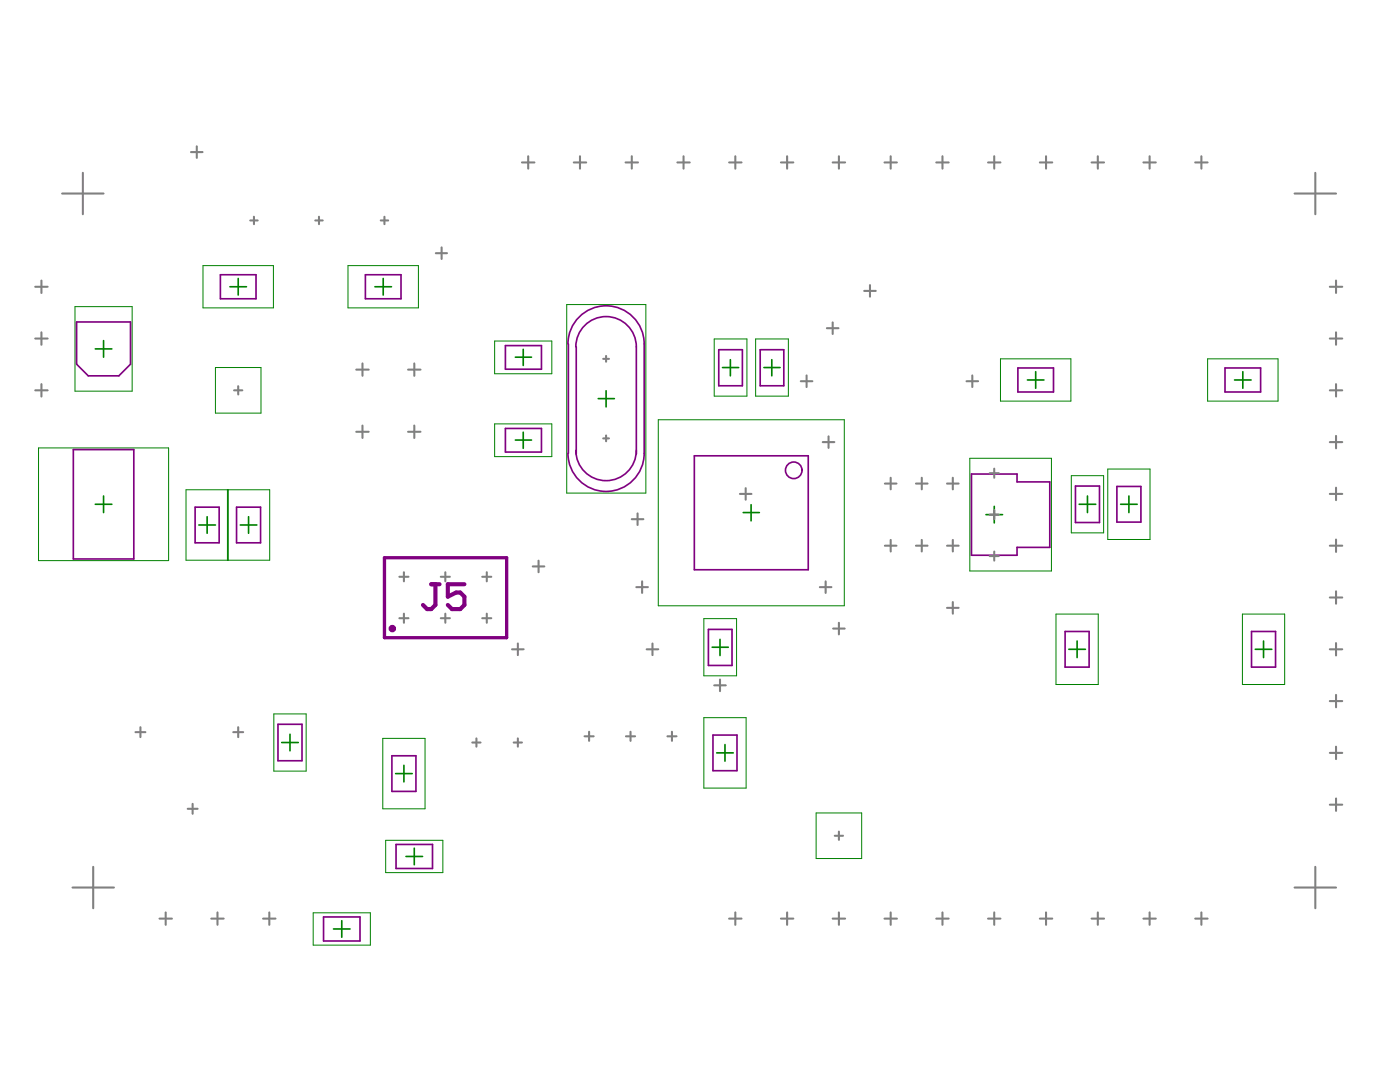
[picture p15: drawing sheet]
<svg xmlns="http://www.w3.org/2000/svg" width="279mm" height="216mm" viewBox="0 0 279 216" stroke-linecap="round" stroke-linejoin="round" font-family="sans-serif">
<path d="M76.7 111.3h24.4v15.9h-24.4z" fill="none" stroke="#800080" stroke-width=".66"/>
<g fill="none" stroke="#800080" stroke-width=".83">
<path d="M86.1 116.6h1.6M86.9 116.6v4.1l-.8 .8h-.9l-.8-.8M92.7 116.6h-3.3v2.5l1.6-.9h.9l.8 .9v1.6l-.8 .8h-1.7l-.8-.8"/>
<circle cx="78.3" cy="125.4" r=".33"/>
</g>
<g fill="none" stroke="#008000" stroke-width=".33">
<path d="M45.9 57.2h3.3M47.5 55.6v3.3M74.8 57.2h3.3M76.5 55.6v3.3M19 69.6h3.3M20.7 68v3.3M102.9 71.3h3.2M104.4 69.7v3.2M119.4 79.5h3.2M121 78v3.2M144.2 73.3h3.2M145.8 71.8v3.2"/>
<path d="M152.5 73.3h3.2M154 71.8v3.2M205 75.8h3.3M206.7 74.2v3.3M246.4 75.8h3.3M248 74.2v3.3M20.7 99v3.3M102.9 87.8h3.2M104.4 86.2v3.3M217 99v3.3M225.3 99v3.3M19 100.6h3.3"/>
<path d="M39.7 104.8h3.3M41.3 103.1v3.3M48 104.8h3.3M49.6 103.1v3.3M148.3 102.3h3.2M149.9 100.7v3.2M196.8 102.7h3.3M198.4 101v3.3M215.4 100.6h3.3M223.6 100.6h3.3M142.1 129.1h3.2M143.7 127.6v3.2"/>
<path d="M213.3 129.6h3.3M215 127.9v3.3M250.5 129.6h3.3M252.2 127.9v3.3M56.2 148.2h3.3M57.9 146.5v3.3M79 154.4h3.3M80.6 152.7v3.3M143 150.2h3.3M144.7 148.6v3.3M81 170.9h3.3M82.7 169.2v3.4"/>
<path d="M66.6 185.4h3.3M68.2 183.7v3.3"/>
</g>
<g fill="none" stroke="#008000" stroke-width=".2">
<path d="M40.5 53h14.1v8.4h-14.1zM69.4 53h14.1v8.4h-14.1zM15 61.2h11.4v16.9h-11.4zM43 73.3h9.1v9.1h-9.1zM98.7 68h11.4v6.6h-11.4zM113.1 60.8h15.8v37.6h-15.8zM142.5 67.6h6.6v11.4h-6.6zM150.8 67.6h6.5v11.4h-6.5zM199.7 71.6h14v8.4h-14zM241 71.6h14.1v8.4h-14.1zM7.7 89.4h25.9v22.5h-25.9zM37.1 97.7h16.7v14.1h-16.7z"/>
<path d="M45.4 97.7v14.1M45.6 97.7v14.1M98.7 84.6h11.4v6.5h-11.4zM131.4 83.8h37.1v37.1h-37.1zM193.5 91.4h16.3v22.5h-16.3zM213.8 94.9h6.5v11.4h-6.5zM221.1 93.6h8.4v14.1h-8.4zM140.5 123.4h6.5v11.5h-6.5zM210.7 122.5h8.5v14.1h-8.5zM247.9 122.5h8.5v14.1h-8.5zM54.6 142.5h6.5v11.4h-6.5zM76.4 147.3h8.4v14.1h-8.4z"/>
<path d="M140.5 143.2h8.4v14.1h-8.4zM77 167.7h11.4v6.4h-11.4zM162.9 162.2h9.1v9.1h-9.1zM62.5 182.1h11.4v6.5h-11.4z"/>
</g>
<g fill="none" stroke="#800080" stroke-width=".33">
<path d="M44 54.8h7.1v4.8h-7.1zM72.9 54.8h7.1v4.8h-7.1zM15.3 64.2h10.7v8.5l-2.3 2.3h-6.1l-2.3-2.3zM100.9 69h7.2v4.7h-7.2zM113.4 68.6a7.6 7.6 0 0 1 7.6-7.6 7.6 7.6 0 0 1 7.6 7.6v21.9a7.6 7.6 0 0 1-7.6 7.6 7.6 7.6 0 0 1-7.6-7.6M113.4 68.6v21.9M114.9 69.2a6 6 0 0 1 6.1-6 6 6 0 0 1 6 6v21.4M115 69.2v21.4M143.4 69.8h4.8v7.2h-4.8zM151.7 69.8h4.7v7.2h-4.7zM203.1 73.4h7.1v4.8h-7.1zM244.5 73.4h7.1v4.8h-7.1z"/>
<path d="M14.6 89.7h12.1v21.8h-12.1zM100.9 85.5h7.2v4.7h-7.2zM114.9 89.9a6 6 0 0 0 6.1 6 6 6 0 0 0 6-6M138.6 90.9h22.7v22.8h-22.7zM193.9 94.6h9.1v1.6h6.5v13h-6.5v1.6h-9.1zM214.6 97h4.8v7.3h-4.8zM222.9 97.1h4.8v7.1h-4.8zM38.9 101.2h4.8v7.1h-4.8zM47.2 101.2h4.8v7.1h-4.8zM141.4 125.6h4.7v7.2h-4.7zM212.6 126h4.8v7.1h-4.8zM249.8 126h4.8v7.1h-4.8z"/>
<path d="M55.5 144.5h4.8v7.3h-4.8zM78.2 150.8h4.8v7.1h-4.8zM142.3 146.7h4.8v7.1h-4.8zM79 168.5h7.3v4.8h-7.3zM64.6 183h7.2v4.8h-7.2z"/>
<circle cx="158.4" cy="93.8" r="1.65"/>
</g>
<g fill="none" stroke="#808080" stroke-width=".41">
<path d="M12.4 38.6h8.3M16.5 34.5v8.2M38.1 30.3h2.3M39.3 29.2v2.3M104.2 32.4h2.5M105.4 31.2v2.5M114.5 32.4h2.5M115.7 31.2v2.5M124.8 32.4h2.5M126.1 31.2v2.5M135.2 32.4h2.5M136.4 31.2v2.5"/>
<path d="M145.5 32.4h2.5M146.8 31.2v2.5M155.8 32.4h2.5M157.1 31.2v2.5M166.2 32.4h2.5M167.4 31.2v2.5M176.5 32.4h2.5M177.8 31.2v2.5M186.9 32.4h2.4M188.1 31.2v2.5M197.2 32.4h2.5M198.4 31.2v2.5"/>
<path d="M207.5 32.4h2.5M208.8 31.2v2.5M217.9 32.4h2.4M219.1 31.2v2.5M228.2 32.4h2.5M229.4 31.2v2.5M238.5 32.4h2.5M239.8 31.2v2.5M258.4 38.6h8.2M262.5 34.5v8.2M7 57.2h2.5M8.3 56v2.5"/>
<path d="M49.9 44h1.5M50.7 43.2v1.5M62.9 44h1.5M63.7 43.2v1.5M76 44h1.5M76.7 43.2v1.5M87 50.5h2.2M88.1 49.4v2.3M172.5 58h2.3M173.6 56.9v2.3M265.4 57.2h2.5M266.6 56v2.5"/>
<path d="M7 77.9h2.5M7 67.6h2.5M8.3 66.3v2.5M8.3 76.6v2.5M46.7 77.9h1.7M47.5 77.1v1.6M71.1 73.8h2.5M72.3 72.5v2.5M81.4 73.8h2.5M82.7 72.5v2.5M120.4 71.6h1.1M121 71v1.2"/>
<path d="M159.8 76.1h2.3M161 74.9v2.3M165 65.5h2.3M166.2 64.3v2.3M192.9 76.1h2.3M194 74.9v2.3M265.4 77.9h2.5M265.4 67.6h2.5M266.6 66.3v2.5M266.6 76.6v2.5M71.1 86.2h2.5M72.3 84.9v2.5"/>
<path d="M81.4 86.2h2.5M82.7 84.9v2.5M120.4 87.5h1.1M121 86.9v1.2M147.7 98.6h2.3M148.8 97.4v2.3M164.2 88.2h2.3M165.4 87.1v2.3M176.6 96.5h2.3M177.8 95.3v2.3M182.8 96.5h2.3M184 95.3v2.3"/>
<path d="M189 96.5h2.3M190.2 95.3v2.3M197.5 94.4h1.8M198.4 93.5v1.8M265.4 88.2h2.5M265.4 98.6h2.5M266.6 87v2.5M266.6 97.3v2.5M79.7 115.1h1.8M80.6 114.2v1.8M88 115.1h1.8M88.9 114.2v1.8"/>
<path d="M96.2 115.1h1.9M97.1 114.2v1.8M106.3 113h2.3M107.5 111.9v2.3M126.1 103.6h2.3M127 117.2h2.3M127.2 102.4v2.4M128.1 116v2.3M163.6 117.2h2.3M164.8 116v2.3M176.6 108.9h2.3M177.8 107.7v2.3"/>
<path d="M182.8 108.9h2.3M184 107.7v2.3M189 108.9h2.3M190.2 107.7v2.3M197.5 102.7h1.8M197.5 111h1.8M198.4 101.8v1.8M198.4 110v1.9M265.4 108.9h2.5M265.4 119.2h2.5M266.6 107.7v2.4M266.6 118v2.5"/>
<path d="M79.7 123.4h1.8M80.6 122.4v1.9M88 123.4h1.8M88.9 122.4v1.9M96.2 123.4h1.9M97.1 122.4v1.9M102.2 129.6h2.3M103.3 128.4v2.3M129.1 129.6h2.3M130.2 128.4v2.3M142.5 136.8h2.4M143.7 135.6v2.3"/>
<path d="M166.3 125.4h2.3M167.4 124.3v2.3M189 121.3h2.3M190.2 120.1v2.3M265.4 129.6h2.5M265.4 139.9h2.5M266.6 128.3v2.5M266.6 138.7v2.4M27 146.1h2M28 145.1v2M46.5 146.1h2M47.5 145.1v2"/>
<path d="M94.3 148.2h1.6M95.1 147.3v1.7M102.5 148.2h1.7M103.3 147.3v1.7M116.7 146.9h1.8M117.6 146v1.8M124.9 146.9h1.8M125.8 146v1.8M133.2 146.9h1.8M134.1 146v1.8M265.4 150.2h2.5M266.6 149v2.5"/>
<path d="M266.6 159.3v2.5M14.5 177.1h8.2M18.6 173v8.2M37.5 161.4h1.9M38.4 160.4v2M166.6 166.8h1.6M167.4 165.9v1.7M258.4 177.1h8.2M262.5 173v8.2M265.4 160.6h2.5M31.8 183.3h2.5M33.1 182.1v2.4"/>
<path d="M42.2 183.3h2.4M43.4 182.1v2.4M52.5 183.3h2.5M53.7 182.1v2.4M145.5 183.3h2.5M146.8 182.1v2.4M155.8 183.3h2.5M157.1 182.1v2.4M166.2 183.3h2.5M167.4 182.1v2.4M176.5 183.3h2.5M177.8 182.1v2.4"/>
<path d="M186.9 183.3h2.4M188.1 182.1v2.4M197.2 183.3h2.5M198.4 182.1v2.4M207.5 183.3h2.5M208.8 182.1v2.4M217.9 183.3h2.4M219.1 182.1v2.4M228.2 183.3h2.5M229.4 182.1v2.4M238.5 183.3h2.5M239.8 182.1v2.4"/>
</g>
</svg>
